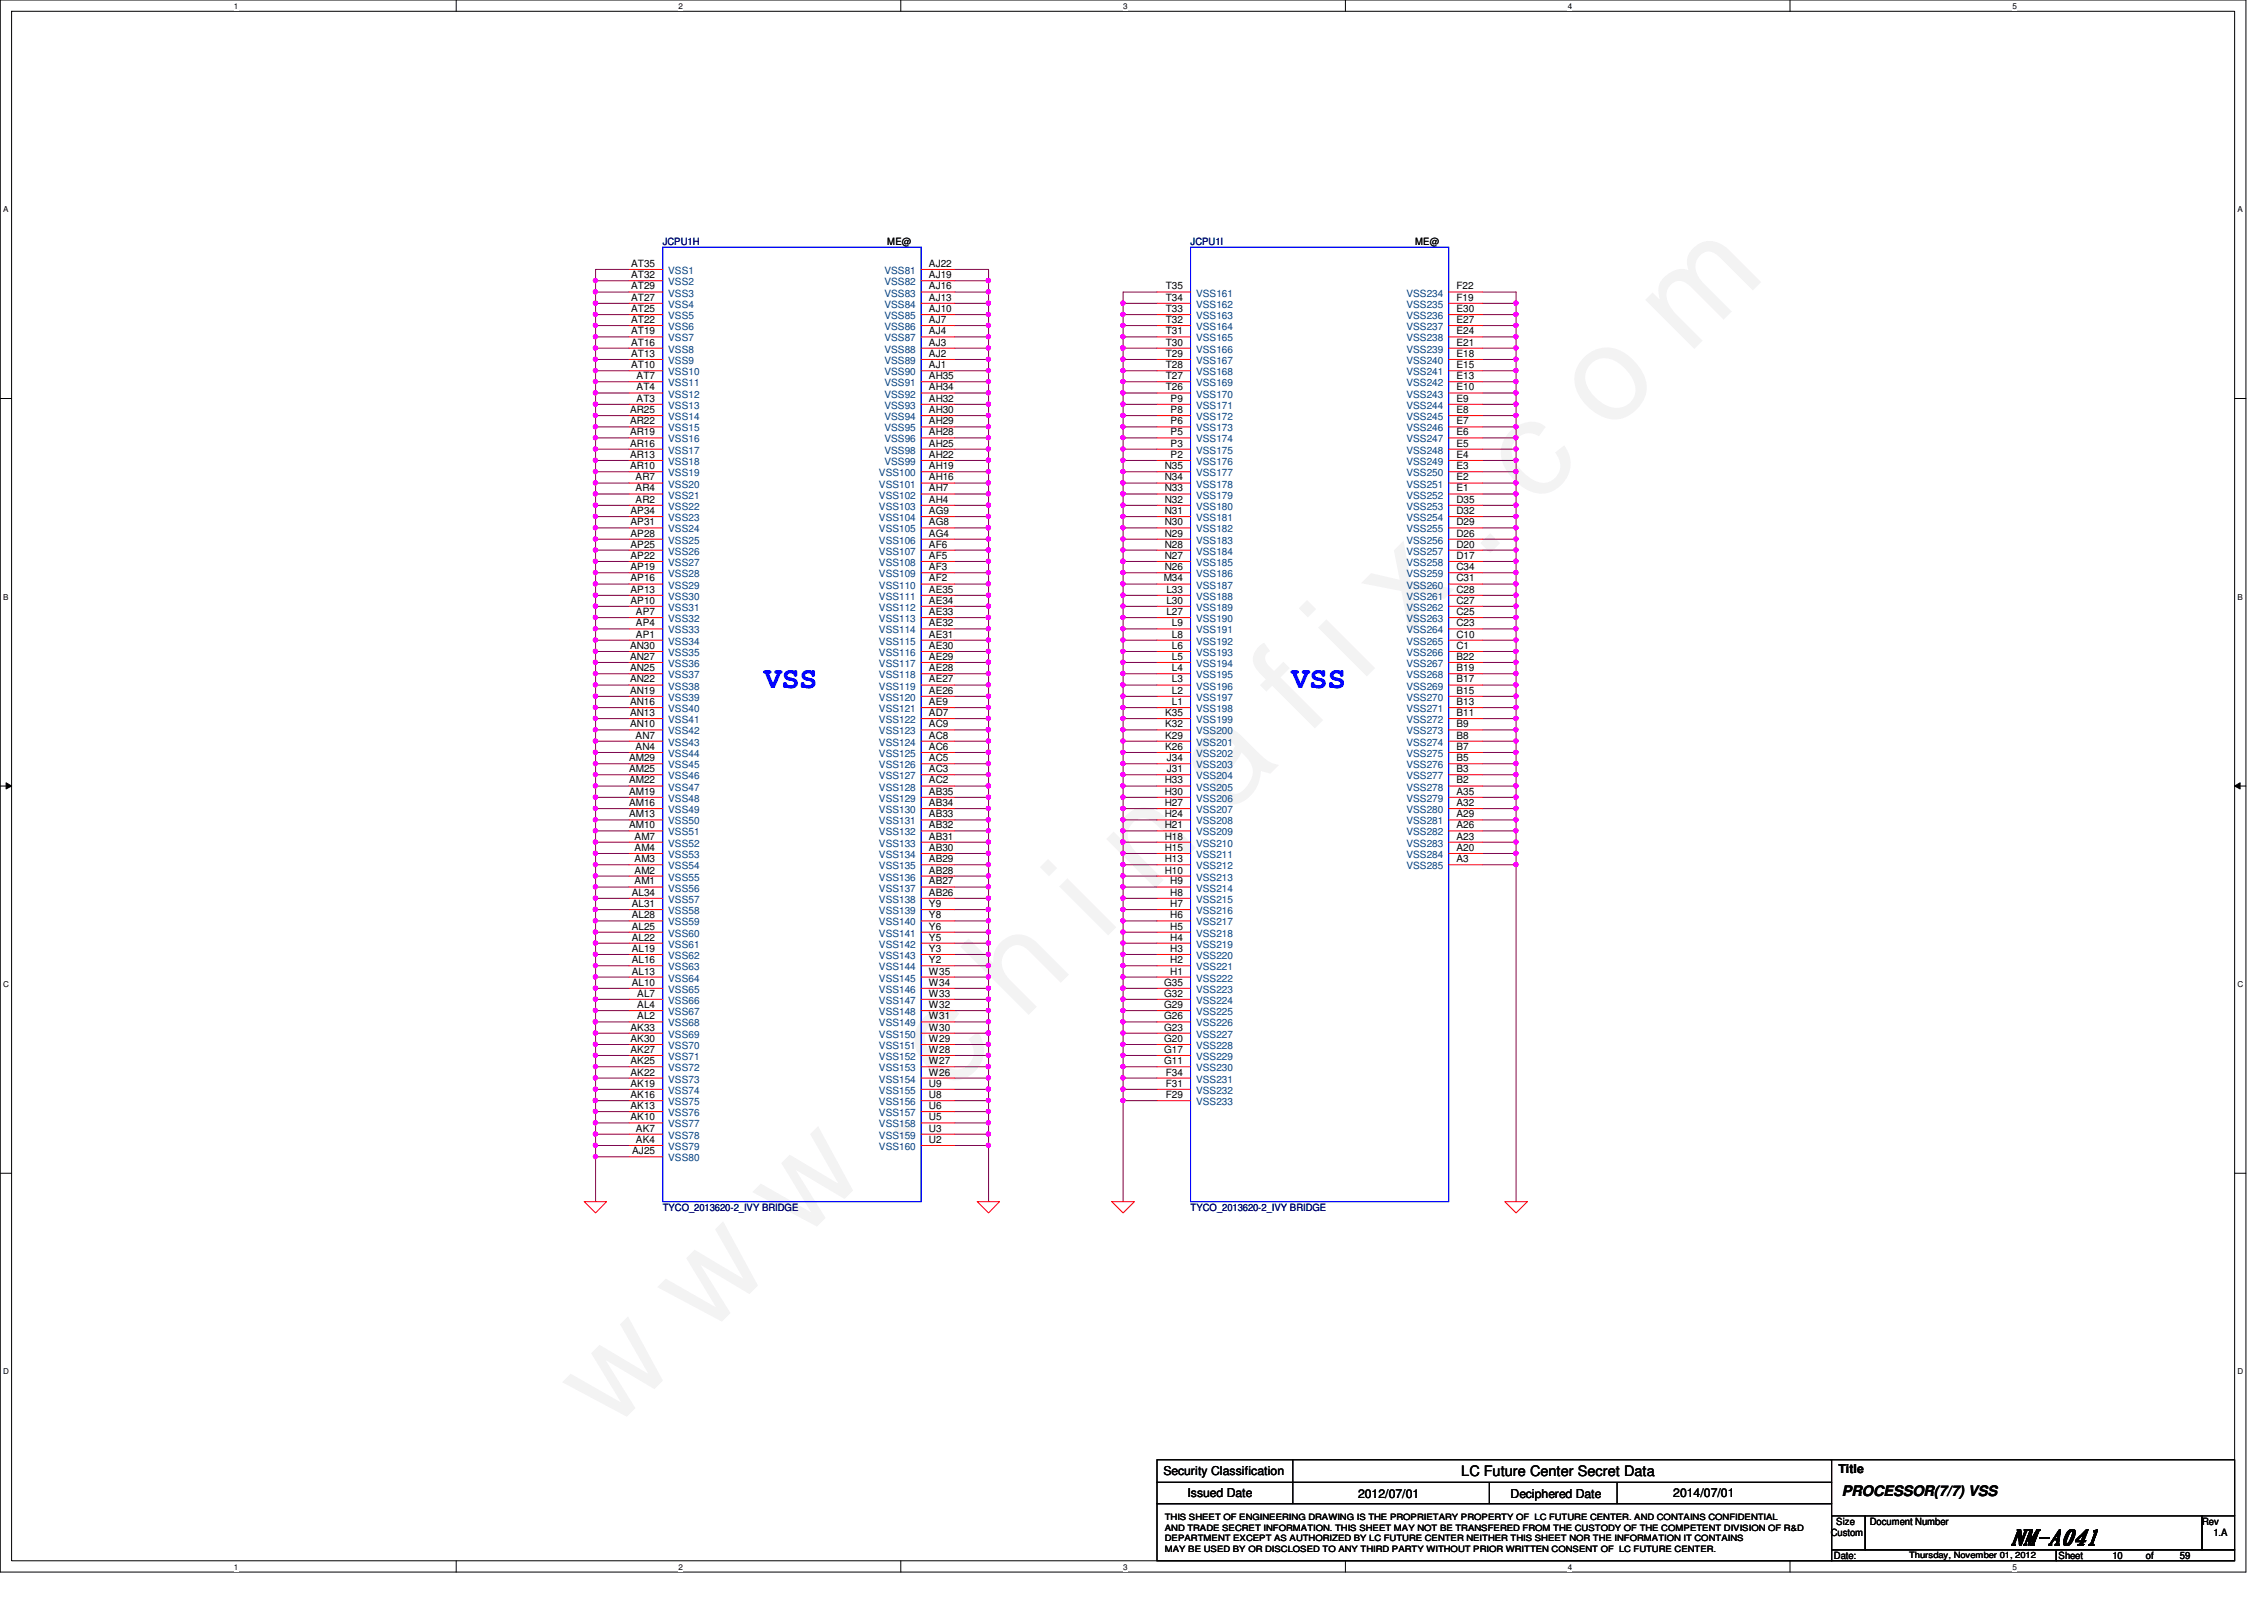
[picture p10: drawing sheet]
<svg xmlns="http://www.w3.org/2000/svg" width="297mm" height="210mm" viewBox="0 0 297 210" stroke-linecap="round" stroke-linejoin="round" font-family="sans-serif">
<defs><g id="words">
<text font-size="17.6" fill="#f0f" x="80.1" y="188" transform="rotate(-45 80.1 188)">w w w . c h i n a f i x . c o m</text>
<g font-size="3.9" fill="#00f">
<text x="100.2" y="90.2">VSS</text>
<text x="169.5" y="90.2">VSS</text>
</g>
<text font-size="2.8" x="263.7" y="202.7">NM-A041</text>
<g font-size="1.9">
<text x="191.7" y="193.7">LC Future Center Secret Data</text>
<text x="241.6" y="196.2">PROCESSOR(7/7) VSS</text>
</g>
<g font-size="1.6">
<text x="152.7" y="193.5">Security Classification</text>
<text x="155.8" y="196.3">Issued Date</text>
<text x="178.2" y="196.5">2012/07/01</text>
<text x="198.2" y="196.5">Deciphered Date</text>
<text x="219.5" y="196.3">2014/07/01</text>
<text x="241.2" y="193.2">Title</text>
</g>
<g font-size="1.3">
<text x="82.8" y="35">AT35</text>
<text x="116.4" y="32.1">ME@</text>
<text x="121.9" y="35">AJ22</text>
<text x="185.7" y="32.1">ME@</text>
<text x="82.8" y="36.5">AT32</text>
<text x="82.8" y="38">AT29</text>
<text x="82.8" y="39.5">AT27</text>
<text x="82.8" y="40.9">AT25</text>
<text x="121.9" y="36.5">AJ19</text>
<text x="121.9" y="38">AJ16</text>
<text x="121.9" y="39.5">AJ13</text>
<text x="121.9" y="40.9">AJ10</text>
<text x="152.9" y="38">T35</text>
<text x="152.9" y="39.5">T34</text>
<text x="152.9" y="40.9">T33</text>
<text x="191.1" y="38">F22</text>
<text x="191.1" y="39.5">F19</text>
<text x="191.1" y="40.9">E30</text>
<text x="82.8" y="42.4">AT22</text>
<text x="82.8" y="43.9">AT19</text>
<text x="82.8" y="45.3">AT16</text>
<text x="82.8" y="46.8">AT13</text>
<text x="121.9" y="42.4">AJ7</text>
<text x="121.9" y="43.9">AJ4</text>
<text x="121.9" y="45.3">AJ3</text>
<text x="121.9" y="46.8">AJ2</text>
<text x="152.9" y="42.4">T32</text>
<text x="152.9" y="43.9">T31</text>
<text x="152.9" y="45.3">T30</text>
<text x="152.9" y="46.8">T29</text>
<text x="191.1" y="42.4">E27</text>
<text x="191.1" y="43.9">E24</text>
<text x="191.1" y="45.3">E21</text>
<text x="191.1" y="46.8">E18</text>
<text x="82.8" y="48.3">AT10</text>
<text x="83.5" y="49.7">AT7</text>
<text x="83.5" y="51.2">AT4</text>
<text x="83.5" y="52.7">AT3</text>
<text x="121.9" y="48.3">AJ1</text>
<text x="121.9" y="49.7">AH35</text>
<text x="121.9" y="51.2">AH34</text>
<text x="121.9" y="52.7">AH32</text>
<text x="152.9" y="48.3">T28</text>
<text x="152.9" y="49.7">T27</text>
<text x="152.9" y="51.2">T26</text>
<text x="153.6" y="52.7">P9</text>
<text x="191.1" y="48.3">E15</text>
<text x="191.1" y="49.7">E13</text>
<text x="191.1" y="51.2">E10</text>
<text x="191.1" y="52.7">E9</text>
<text x="82.7" y="54.2">AR25</text>
<text x="82.7" y="55.7">AR22</text>
<text x="82.7" y="57.1">AR19</text>
<text x="82.7" y="58.6">AR16</text>
<text x="121.9" y="54.2">AH30</text>
<text x="121.9" y="55.7">AH29</text>
<text x="121.9" y="57.1">AH28</text>
<text x="121.9" y="58.6">AH25</text>
<text x="153.6" y="54.2">P8</text>
<text x="153.6" y="55.7">P6</text>
<text x="153.6" y="57.1">P5</text>
<text x="153.6" y="58.6">P3</text>
<text x="191.1" y="54.2">E8</text>
<text x="191.1" y="55.7">E7</text>
<text x="191.1" y="57.1">E6</text>
<text x="191.1" y="58.6">E5</text>
<text x="82.7" y="60.1">AR13</text>
<text x="82.7" y="61.6">AR10</text>
<text x="83.4" y="63">AR7</text>
<text x="83.4" y="64.5">AR4</text>
<text x="83.4" y="66">AR2</text>
<text x="121.9" y="60.1">AH22</text>
<text x="121.9" y="61.6">AH19</text>
<text x="121.9" y="63">AH16</text>
<text x="121.9" y="64.5">AH7</text>
<text x="121.9" y="66">AH4</text>
<text x="152.8" y="61.6">N35</text>
<text x="152.8" y="63">N34</text>
<text x="152.8" y="64.5">N33</text>
<text x="152.8" y="66">N32</text>
<text x="153.6" y="60.1">P2</text>
<text x="191.1" y="60.1">E4</text>
<text x="191.1" y="61.6">E3</text>
<text x="191.1" y="63">E2</text>
<text x="191.1" y="64.5">E1</text>
<text x="191.1" y="66">D35</text>
<text x="82.7" y="67.4">AP34</text>
<text x="82.7" y="68.9">AP31</text>
<text x="82.7" y="70.4">AP28</text>
<text x="82.7" y="71.8">AP25</text>
<text x="121.9" y="67.4">AG9</text>
<text x="121.9" y="68.9">AG8</text>
<text x="121.9" y="70.4">AG4</text>
<text x="121.9" y="71.8">AF6</text>
<text x="152.8" y="67.4">N31</text>
<text x="152.8" y="68.9">N30</text>
<text x="152.8" y="70.4">N29</text>
<text x="152.8" y="71.8">N28</text>
<text x="191.1" y="67.4">D32</text>
<text x="191.1" y="68.9">D29</text>
<text x="191.1" y="70.4">D26</text>
<text x="191.1" y="71.8">D20</text>
<text x="82.7" y="73.3">AP22</text>
<text x="82.7" y="74.8">AP19</text>
<text x="82.7" y="76.3">AP16</text>
<text x="82.7" y="77.8">AP13</text>
<text x="121.9" y="73.3">AF5</text>
<text x="121.9" y="74.8">AF3</text>
<text x="121.9" y="76.3">AF2</text>
<text x="121.9" y="77.8">AE35</text>
<text x="152.7" y="76.3">M34</text>
<text x="152.8" y="73.3">N27</text>
<text x="152.8" y="74.8">N26</text>
<text x="153" y="77.8">L33</text>
<text x="191.1" y="73.3">D17</text>
<text x="191.1" y="74.8">C34</text>
<text x="191.1" y="76.3">C31</text>
<text x="191.1" y="77.8">C28</text>
<text x="82.7" y="79.2">AP10</text>
<text x="83.4" y="80.7">AP7</text>
<text x="83.4" y="82.2">AP4</text>
<text x="83.4" y="83.7">AP1</text>
<text x="121.9" y="79.2">AE34</text>
<text x="121.9" y="80.7">AE33</text>
<text x="121.9" y="82.2">AE32</text>
<text x="121.9" y="83.7">AE31</text>
<text x="153" y="79.2">L30</text>
<text x="153" y="80.7">L27</text>
<text x="153.8" y="82.2">L9</text>
<text x="153.8" y="83.7">L8</text>
<text x="191.1" y="79.2">C27</text>
<text x="191.1" y="80.7">C25</text>
<text x="191.1" y="82.2">C23</text>
<text x="191.1" y="83.7">C10</text>
<text x="82.7" y="85.1">AN30</text>
<text x="82.7" y="86.6">AN27</text>
<text x="82.7" y="88.1">AN25</text>
<text x="82.7" y="89.5">AN22</text>
<text x="121.9" y="85.1">AE30</text>
<text x="121.9" y="86.6">AE29</text>
<text x="121.9" y="88.1">AE28</text>
<text x="121.9" y="89.5">AE27</text>
<text x="153.8" y="85.1">L6</text>
<text x="153.8" y="86.6">L5</text>
<text x="153.8" y="88.1">L4</text>
<text x="153.8" y="89.5">L3</text>
<text x="191.1" y="85.1">C1</text>
<text x="191.1" y="86.6">B22</text>
<text x="191.1" y="88.1">B19</text>
<text x="191.1" y="89.5">B17</text>
<text x="82.7" y="91">AN19</text>
<text x="82.7" y="92.5">AN16</text>
<text x="82.7" y="93.9">AN13</text>
<text x="82.7" y="95.4">AN10</text>
<text x="121.9" y="91">AE26</text>
<text x="121.9" y="92.5">AE9</text>
<text x="121.9" y="93.9">AD7</text>
<text x="121.9" y="95.4">AC9</text>
<text x="152.9" y="93.9">K35</text>
<text x="152.9" y="95.4">K32</text>
<text x="153.8" y="91">L2</text>
<text x="153.8" y="92.5">L1</text>
<text x="191.1" y="91">B15</text>
<text x="191.1" y="92.5">B13</text>
<text x="191.1" y="93.9">B11</text>
<text x="191.1" y="95.4">B9</text>
<text x="82.5" y="99.9">AM29</text>
<text x="82.5" y="101.3">AM25</text>
<text x="83.4" y="96.9">AN7</text>
<text x="83.4" y="98.4">AN4</text>
<text x="121.9" y="96.9">AC8</text>
<text x="121.9" y="98.4">AC6</text>
<text x="121.9" y="99.9">AC5</text>
<text x="121.9" y="101.3">AC3</text>
<text x="152.9" y="96.9">K29</text>
<text x="152.9" y="98.4">K26</text>
<text x="153.1" y="99.9">J34</text>
<text x="153.1" y="101.3">J31</text>
<text x="191.1" y="96.9">B8</text>
<text x="191.1" y="98.4">B7</text>
<text x="191.1" y="99.9">B5</text>
<text x="191.1" y="101.3">B3</text>
<text x="82.5" y="102.8">AM22</text>
<text x="82.5" y="104.3">AM19</text>
<text x="82.5" y="105.7">AM16</text>
<text x="82.5" y="107.2">AM13</text>
<text x="121.9" y="102.8">AC2</text>
<text x="121.9" y="104.3">AB35</text>
<text x="121.9" y="105.7">AB34</text>
<text x="121.9" y="107.2">AB33</text>
<text x="152.8" y="102.8">H33</text>
<text x="152.8" y="104.3">H30</text>
<text x="152.8" y="105.7">H27</text>
<text x="152.8" y="107.2">H24</text>
<text x="191.1" y="102.8">B2</text>
<text x="191.1" y="104.3">A35</text>
<text x="191.1" y="105.7">A32</text>
<text x="191.1" y="107.2">A29</text>
<text x="82.5" y="108.7">AM10</text>
<text x="83.3" y="110.2">AM7</text>
<text x="83.3" y="111.6">AM4</text>
<text x="83.3" y="113.1">AM3</text>
<text x="121.9" y="108.7">AB32</text>
<text x="121.9" y="110.2">AB31</text>
<text x="121.9" y="111.6">AB30</text>
<text x="121.9" y="113.1">AB29</text>
<text x="152.8" y="108.7">H21</text>
<text x="152.8" y="110.2">H18</text>
<text x="152.8" y="111.6">H15</text>
<text x="152.8" y="113.1">H13</text>
<text x="191.1" y="108.7">A26</text>
<text x="191.1" y="110.2">A23</text>
<text x="191.1" y="111.6">A20</text>
<text x="191.1" y="113.1">A3</text>
<text x="82.9" y="117.5">AL34</text>
<text x="82.9" y="119">AL31</text>
<text x="83.3" y="114.6">AM2</text>
<text x="83.3" y="116">AM1</text>
<text x="121.9" y="114.6">AB28</text>
<text x="121.9" y="116">AB27</text>
<text x="121.9" y="117.5">AB26</text>
<text x="121.9" y="119">Y9</text>
<text x="152.8" y="114.6">H10</text>
<text x="153.5" y="116">H9</text>
<text x="153.5" y="117.5">H8</text>
<text x="153.5" y="119">H7</text>
<text x="82.9" y="120.5">AL28</text>
<text x="82.9" y="122">AL25</text>
<text x="82.9" y="123.4">AL22</text>
<text x="82.9" y="124.9">AL19</text>
<text x="121.9" y="120.5">Y8</text>
<text x="121.9" y="122">Y6</text>
<text x="121.9" y="123.4">Y5</text>
<text x="121.9" y="124.9">Y3</text>
<text x="153.5" y="120.5">H6</text>
<text x="153.5" y="122">H5</text>
<text x="153.5" y="123.4">H4</text>
<text x="153.5" y="124.9">H3</text>
<text x="82.9" y="126.4">AL16</text>
<text x="82.9" y="127.8">AL13</text>
<text x="82.9" y="129.3">AL10</text>
<text x="83.6" y="130.8">AL7</text>
<text x="121.9" y="126.4">Y2</text>
<text x="121.9" y="127.8">W35</text>
<text x="121.9" y="129.3">W34</text>
<text x="121.9" y="130.8">W33</text>
<text x="152.7" y="129.3">G35</text>
<text x="152.7" y="130.8">G32</text>
<text x="153.5" y="126.4">H2</text>
<text x="153.5" y="127.8">H1</text>
<text x="82.7" y="135.2">AK33</text>
<text x="82.7" y="136.7">AK30</text>
<text x="83.6" y="132.2">AL4</text>
<text x="83.6" y="133.7">AL2</text>
<text x="121.9" y="132.2">W32</text>
<text x="121.9" y="133.7">W31</text>
<text x="121.9" y="135.2">W30</text>
<text x="121.9" y="136.7">W29</text>
<text x="152.7" y="132.2">G29</text>
<text x="152.7" y="133.7">G26</text>
<text x="152.7" y="135.2">G23</text>
<text x="152.7" y="136.7">G20</text>
<text x="82.7" y="138.1">AK27</text>
<text x="82.7" y="139.6">AK25</text>
<text x="82.7" y="141.1">AK22</text>
<text x="82.7" y="142.6">AK19</text>
<text x="121.9" y="138.1">W28</text>
<text x="121.9" y="139.6">W27</text>
<text x="121.9" y="141.1">W26</text>
<text x="121.9" y="142.6">U9</text>
<text x="152.7" y="138.1">G17</text>
<text x="152.7" y="139.6">G11</text>
<text x="152.9" y="141.1">F34</text>
<text x="152.9" y="142.6">F31</text>
<text x="82.7" y="144.1">AK16</text>
<text x="82.7" y="145.5">AK13</text>
<text x="82.7" y="147">AK10</text>
<text x="83.4" y="148.5">AK7</text>
<text x="83.4" y="149.9">AK4</text>
<text x="121.9" y="144.1">U8</text>
<text x="121.9" y="145.5">U6</text>
<text x="121.9" y="147">U5</text>
<text x="121.9" y="148.5">U3</text>
<text x="121.9" y="149.9">U2</text>
<text x="152.9" y="144.1">F29</text>
<text x="82.9" y="151.4">AJ25</text>
<text x="240.2" y="201.5">Custom</text>
<text x="240.9" y="200.1">Size</text>
<text x="245.3" y="200.1">Document Number</text>
<text x="288.9" y="200.1">Rev</text>
<text x="290.4" y="201.5">1.A</text>
<text x="240.6" y="204.5">Date:</text>
<text x="270.1" y="204.5">Sheet</text>
<text x="277.2" y="204.5">10</text>
<text x="281.6" y="204.5">of</text>
<text x="286" y="204.5">59</text>
</g>
<g font-size="1.3" fill="#000080">
<text x="86.9" y="32.1">JCPU1H</text>
<text x="156.2" y="32.1">JCPU1I</text>
<text x="86.9" y="158.8">TYCO_2013620-2_IVY BRIDGE</text>
<text x="156.2" y="158.8">TYCO_2013620-2_IVY BRIDGE</text>
</g>
<g font-size="1.3" fill="#004080">
<text x="87.7" y="35.9">VSS1</text>
<text x="116" y="35.9">VSS81</text>
<text x="87.7" y="37.4">VSS2</text>
<text x="87.7" y="38.9">VSS3</text>
<text x="87.7" y="40.4">VSS4</text>
<text x="87.7" y="41.9">VSS5</text>
<text x="116" y="37.4">VSS82</text>
<text x="116" y="38.9">VSS83</text>
<text x="116" y="40.4">VSS84</text>
<text x="116" y="41.9">VSS85</text>
<text x="156.9" y="38.9">VSS161</text>
<text x="156.9" y="40.4">VSS162</text>
<text x="156.9" y="41.9">VSS163</text>
<text x="184.5" y="38.9">VSS234</text>
<text x="184.5" y="40.4">VSS235</text>
<text x="184.5" y="41.9">VSS236</text>
<text x="87.7" y="43.3">VSS6</text>
<text x="87.7" y="44.8">VSS7</text>
<text x="87.7" y="46.3">VSS8</text>
<text x="87.7" y="47.8">VSS9</text>
<text x="116" y="43.3">VSS86</text>
<text x="116" y="44.8">VSS87</text>
<text x="116" y="46.3">VSS88</text>
<text x="116" y="47.8">VSS89</text>
<text x="156.9" y="43.3">VSS164</text>
<text x="156.9" y="44.8">VSS165</text>
<text x="156.9" y="46.3">VSS166</text>
<text x="156.9" y="47.8">VSS167</text>
<text x="184.5" y="43.3">VSS237</text>
<text x="184.5" y="44.8">VSS238</text>
<text x="184.5" y="46.3">VSS239</text>
<text x="184.5" y="47.8">VSS240</text>
<text x="87.7" y="49.2">VSS10</text>
<text x="87.7" y="50.7">VSS11</text>
<text x="87.7" y="52.2">VSS12</text>
<text x="87.7" y="53.6">VSS13</text>
<text x="116" y="49.2">VSS90</text>
<text x="116" y="50.7">VSS91</text>
<text x="116" y="52.2">VSS92</text>
<text x="116" y="53.6">VSS93</text>
<text x="156.9" y="49.2">VSS168</text>
<text x="156.9" y="50.7">VSS169</text>
<text x="156.9" y="52.2">VSS170</text>
<text x="156.9" y="53.6">VSS171</text>
<text x="184.5" y="49.2">VSS241</text>
<text x="184.5" y="50.7">VSS242</text>
<text x="184.5" y="52.2">VSS243</text>
<text x="184.5" y="53.6">VSS244</text>
<text x="87.7" y="55.1">VSS14</text>
<text x="87.7" y="56.6">VSS15</text>
<text x="87.7" y="58">VSS16</text>
<text x="87.7" y="59.5">VSS17</text>
<text x="116" y="55.1">VSS94</text>
<text x="116" y="56.6">VSS95</text>
<text x="116" y="58">VSS96</text>
<text x="116" y="59.5">VSS98</text>
<text x="156.9" y="55.1">VSS172</text>
<text x="156.9" y="56.6">VSS173</text>
<text x="156.9" y="58">VSS174</text>
<text x="156.9" y="59.5">VSS175</text>
<text x="184.5" y="55.1">VSS245</text>
<text x="184.5" y="56.6">VSS246</text>
<text x="184.5" y="58">VSS247</text>
<text x="184.5" y="59.5">VSS248</text>
<text x="87.7" y="61">VSS18</text>
<text x="87.7" y="62.5">VSS19</text>
<text x="87.7" y="64">VSS20</text>
<text x="87.7" y="65.4">VSS21</text>
<text x="115.3" y="62.5">VSS100</text>
<text x="115.3" y="64">VSS101</text>
<text x="115.3" y="65.4">VSS102</text>
<text x="116" y="61">VSS99</text>
<text x="156.9" y="61">VSS176</text>
<text x="156.9" y="62.5">VSS177</text>
<text x="156.9" y="64">VSS178</text>
<text x="156.9" y="65.4">VSS179</text>
<text x="184.5" y="61">VSS249</text>
<text x="184.5" y="62.5">VSS250</text>
<text x="184.5" y="64">VSS251</text>
<text x="184.5" y="65.4">VSS252</text>
<text x="87.7" y="66.9">VSS22</text>
<text x="87.7" y="68.4">VSS23</text>
<text x="87.7" y="69.8">VSS24</text>
<text x="87.7" y="71.3">VSS25</text>
<text x="115.3" y="66.9">VSS103</text>
<text x="115.3" y="68.4">VSS104</text>
<text x="115.3" y="69.8">VSS105</text>
<text x="115.3" y="71.3">VSS106</text>
<text x="156.9" y="66.9">VSS180</text>
<text x="156.9" y="68.4">VSS181</text>
<text x="156.9" y="69.8">VSS182</text>
<text x="156.9" y="71.3">VSS183</text>
<text x="184.5" y="66.9">VSS253</text>
<text x="184.5" y="68.4">VSS254</text>
<text x="184.5" y="69.8">VSS255</text>
<text x="184.5" y="71.3">VSS256</text>
<text x="87.7" y="72.8">VSS26</text>
<text x="87.7" y="74.3">VSS27</text>
<text x="87.7" y="75.7">VSS28</text>
<text x="87.7" y="77.2">VSS29</text>
<text x="115.3" y="72.8">VSS107</text>
<text x="115.3" y="74.3">VSS108</text>
<text x="115.3" y="75.7">VSS109</text>
<text x="115.3" y="77.2">VSS110</text>
<text x="156.9" y="72.8">VSS184</text>
<text x="156.9" y="74.3">VSS185</text>
<text x="156.9" y="75.7">VSS186</text>
<text x="156.9" y="77.2">VSS187</text>
<text x="184.5" y="72.8">VSS257</text>
<text x="184.5" y="74.3">VSS258</text>
<text x="184.5" y="75.7">VSS259</text>
<text x="184.5" y="77.2">VSS260</text>
<text x="87.7" y="78.7">VSS30</text>
<text x="87.7" y="80.1">VSS31</text>
<text x="87.7" y="81.6">VSS32</text>
<text x="87.7" y="83.1">VSS33</text>
<text x="115.3" y="78.7">VSS111</text>
<text x="115.3" y="80.1">VSS112</text>
<text x="115.3" y="81.6">VSS113</text>
<text x="115.3" y="83.1">VSS114</text>
<text x="156.9" y="78.7">VSS188</text>
<text x="156.9" y="80.1">VSS189</text>
<text x="156.9" y="81.6">VSS190</text>
<text x="156.9" y="83.1">VSS191</text>
<text x="184.5" y="78.7">VSS261</text>
<text x="184.5" y="80.1">VSS262</text>
<text x="184.5" y="81.6">VSS263</text>
<text x="184.5" y="83.1">VSS264</text>
<text x="87.7" y="84.6">VSS34</text>
<text x="87.7" y="86.1">VSS35</text>
<text x="87.7" y="87.5">VSS36</text>
<text x="87.7" y="89">VSS37</text>
<text x="115.3" y="84.6">VSS115</text>
<text x="115.3" y="86.1">VSS116</text>
<text x="115.3" y="87.5">VSS117</text>
<text x="115.3" y="89">VSS118</text>
<text x="156.9" y="84.6">VSS192</text>
<text x="156.9" y="86.1">VSS193</text>
<text x="156.9" y="87.5">VSS194</text>
<text x="156.9" y="89">VSS195</text>
<text x="184.5" y="84.6">VSS265</text>
<text x="184.5" y="86.1">VSS266</text>
<text x="184.5" y="87.5">VSS267</text>
<text x="184.5" y="89">VSS268</text>
<text x="87.7" y="90.5">VSS38</text>
<text x="87.7" y="91.9">VSS39</text>
<text x="87.7" y="93.4">VSS40</text>
<text x="87.7" y="94.9">VSS41</text>
<text x="115.3" y="90.5">VSS119</text>
<text x="115.3" y="91.9">VSS120</text>
<text x="115.3" y="93.4">VSS121</text>
<text x="115.3" y="94.9">VSS122</text>
<text x="156.9" y="90.5">VSS196</text>
<text x="156.9" y="91.9">VSS197</text>
<text x="156.9" y="93.4">VSS198</text>
<text x="156.9" y="94.9">VSS199</text>
<text x="184.5" y="90.5">VSS269</text>
<text x="184.5" y="91.9">VSS270</text>
<text x="184.5" y="93.4">VSS271</text>
<text x="184.5" y="94.9">VSS272</text>
<text x="87.7" y="96.4">VSS42</text>
<text x="87.7" y="97.8">VSS43</text>
<text x="87.7" y="99.3">VSS44</text>
<text x="87.7" y="100.8">VSS45</text>
<text x="115.3" y="96.4">VSS123</text>
<text x="115.3" y="97.8">VSS124</text>
<text x="115.3" y="99.3">VSS125</text>
<text x="115.3" y="100.8">VSS126</text>
<text x="156.9" y="96.4">VSS200</text>
<text x="156.9" y="97.8">VSS201</text>
<text x="156.9" y="99.3">VSS202</text>
<text x="156.9" y="100.8">VSS203</text>
<text x="184.5" y="96.4">VSS273</text>
<text x="184.5" y="97.8">VSS274</text>
<text x="184.5" y="99.3">VSS275</text>
<text x="184.5" y="100.8">VSS276</text>
<text x="87.7" y="102.2">VSS46</text>
<text x="87.7" y="103.7">VSS47</text>
<text x="87.7" y="105.2">VSS48</text>
<text x="87.7" y="106.7">VSS49</text>
<text x="115.3" y="102.2">VSS127</text>
<text x="115.3" y="103.7">VSS128</text>
<text x="115.3" y="105.2">VSS129</text>
<text x="115.3" y="106.7">VSS130</text>
<text x="156.9" y="102.2">VSS204</text>
<text x="156.9" y="103.7">VSS205</text>
<text x="156.9" y="105.2">VSS206</text>
<text x="156.9" y="106.7">VSS207</text>
<text x="184.5" y="102.2">VSS277</text>
<text x="184.5" y="103.7">VSS278</text>
<text x="184.5" y="105.2">VSS279</text>
<text x="184.5" y="106.7">VSS280</text>
<text x="87.7" y="108.2">VSS50</text>
<text x="87.7" y="109.6">VSS51</text>
<text x="87.7" y="111.1">VSS52</text>
<text x="87.7" y="112.6">VSS53</text>
<text x="115.3" y="108.2">VSS131</text>
<text x="115.3" y="109.6">VSS132</text>
<text x="115.3" y="111.1">VSS133</text>
<text x="115.3" y="112.6">VSS134</text>
<text x="156.9" y="108.2">VSS208</text>
<text x="156.9" y="109.6">VSS209</text>
<text x="156.9" y="111.1">VSS210</text>
<text x="156.9" y="112.6">VSS211</text>
<text x="184.5" y="108.2">VSS281</text>
<text x="184.5" y="109.6">VSS282</text>
<text x="184.5" y="111.1">VSS283</text>
<text x="184.5" y="112.6">VSS284</text>
<text x="87.7" y="114">VSS54</text>
<text x="87.7" y="115.5">VSS55</text>
<text x="87.7" y="117">VSS56</text>
<text x="87.7" y="118.4">VSS57</text>
<text x="87.7" y="119.9">VSS58</text>
<text x="115.3" y="114">VSS135</text>
<text x="115.3" y="115.5">VSS136</text>
<text x="115.3" y="117">VSS137</text>
<text x="115.3" y="118.4">VSS138</text>
<text x="115.3" y="119.9">VSS139</text>
<text x="156.9" y="114">VSS212</text>
<text x="156.9" y="115.5">VSS213</text>
<text x="156.9" y="117">VSS214</text>
<text x="156.9" y="118.4">VSS215</text>
<text x="156.9" y="119.9">VSS216</text>
<text x="184.5" y="114">VSS285</text>
<text x="87.7" y="121.4">VSS59</text>
<text x="87.7" y="122.9">VSS60</text>
<text x="87.7" y="124.3">VSS61</text>
<text x="87.7" y="125.8">VSS62</text>
<text x="115.3" y="121.4">VSS140</text>
<text x="115.3" y="122.9">VSS141</text>
<text x="115.3" y="124.3">VSS142</text>
<text x="115.3" y="125.8">VSS143</text>
<text x="156.9" y="121.4">VSS217</text>
<text x="156.9" y="122.9">VSS218</text>
<text x="156.9" y="124.3">VSS219</text>
<text x="156.9" y="125.8">VSS220</text>
<text x="87.7" y="127.3">VSS63</text>
<text x="87.7" y="128.8">VSS64</text>
<text x="87.7" y="130.3">VSS65</text>
<text x="87.7" y="131.7">VSS66</text>
<text x="115.3" y="127.3">VSS144</text>
<text x="115.3" y="128.8">VSS145</text>
<text x="115.3" y="130.3">VSS146</text>
<text x="115.3" y="131.7">VSS147</text>
<text x="156.9" y="127.3">VSS221</text>
<text x="156.9" y="128.8">VSS222</text>
<text x="156.9" y="130.3">VSS223</text>
<text x="156.9" y="131.7">VSS224</text>
<text x="87.7" y="133.2">VSS67</text>
<text x="87.7" y="134.7">VSS68</text>
<text x="87.7" y="136.1">VSS69</text>
<text x="87.7" y="137.6">VSS70</text>
<text x="115.3" y="133.2">VSS148</text>
<text x="115.3" y="134.7">VSS149</text>
<text x="115.3" y="136.1">VSS150</text>
<text x="115.3" y="137.6">VSS151</text>
<text x="156.9" y="133.2">VSS225</text>
<text x="156.9" y="134.7">VSS226</text>
<text x="156.9" y="136.1">VSS227</text>
<text x="156.9" y="137.6">VSS228</text>
<text x="87.7" y="139.1">VSS71</text>
<text x="87.7" y="140.5">VSS72</text>
<text x="87.7" y="142">VSS73</text>
<text x="87.7" y="143.5">VSS74</text>
<text x="115.3" y="139.1">VSS152</text>
<text x="115.3" y="140.5">VSS153</text>
<text x="115.3" y="142">VSS154</text>
<text x="115.3" y="143.5">VSS155</text>
<text x="156.9" y="139.1">VSS229</text>
<text x="156.9" y="140.5">VSS230</text>
<text x="156.9" y="142">VSS231</text>
<text x="156.9" y="143.5">VSS232</text>
<text x="87.7" y="145">VSS75</text>
<text x="87.7" y="146.4">VSS76</text>
<text x="87.7" y="147.9">VSS77</text>
<text x="87.7" y="149.4">VSS78</text>
<text x="115.3" y="145">VSS156</text>
<text x="115.3" y="146.4">VSS157</text>
<text x="115.3" y="147.9">VSS158</text>
<text x="115.3" y="149.4">VSS159</text>
<text x="156.9" y="145">VSS233</text>
<text x="87.7" y="150.9">VSS79</text>
<text x="87.7" y="152.4">VSS80</text>
<text x="115.3" y="150.9">VSS160</text>
</g>
<g font-size="1.1">
<text x="30.7" y="1.1">1</text>
<text x="89" y="1.1">2</text>
<text x="147.4" y="1.1">3</text>
<text x="205.7" y="1.1">4</text>
<text x="264" y="1.1">5</text>
<text x=".4" y="27.9">A</text>
<text x="293.6" y="27.9">A</text>
<text x=".4" y="78.7">B</text>
<text x="293.6" y="78.7">B</text>
<text x=".4" y="129.5">C</text>
<text x="293.6" y="129.5">C</text>
<text x=".4" y="180.3">D</text>
<text x="293.6" y="180.3">D</text>
<text x="152.8" y="202.2">DEPARTMENT EXCEPT AS AUTHORIZED BY LC FUTURE CENTER NEITHER THIS SHEET NOR THE INFORMATION IT CONTAINS</text>
<text x="152.8" y="203.6">MAY BE USED BY OR DISCLOSED TO ANY THIRD PARTY WITHOUT PRIOR WRITTEN CONSENT OF LC FUTURE CENTER.</text>
<text x="152.8" y="199.4">THIS SHEET OF ENGINEERING DRAWING IS THE PROPRIETARY PROPERTY OF LC FUTURE CENTER. AND CONTAINS CONFIDENTIAL</text>
<text x="152.8" y="200.8">AND TRADE SECRET INFORMATION. THIS SHEET MAY NOT BE TRANSFERED FROM THE CUSTODY OF THE COMPETENT DIVISION OF R&amp;D</text>
<text x="30.7" y="205.9">1</text>
<text x="89" y="205.9">2</text>
<text x="147.4" y="205.9">3</text>
<text x="205.7" y="205.9">4</text>
<text x="250.5" y="204.4">Thursday, November 01, 2012</text>
<text x="264" y="205.9">5</text>
</g>
</g></defs>
<path d="M0 0h294.7v206.2h-294.7zM1.5 1.5h291.7v203.3h-291.7z" fill="none" stroke="#000" stroke-width=".13"/>
<g fill="#fff">
<path d="M30.7 .2h.6v1.2h-.6z"/>
<path d="M30.7 204.9h.6v1.2h-.6z"/>
</g>
<path d="M59.9 0v1.5M59.9 204.8v1.4" fill="none" stroke="#000" stroke-width=".13"/>
<g fill="#fff">
<path d="M89 .2h.6v1.2h-.6z"/>
<path d="M89 204.9h.6v1.2h-.6z"/>
</g>
<path d="M118.2 0v1.5M118.2 204.8v1.4" fill="none" stroke="#000" stroke-width=".13"/>
<g fill="#fff">
<path d="M147.4 .2h.5v1.2h-.5z"/>
<path d="M147.4 204.9h.5v1.2h-.5z"/>
</g>
<path d="M176.5 0v1.5M176.5 204.8v1.4" fill="none" stroke="#000" stroke-width=".13"/>
<g fill="#fff">
<path d="M205.7 .2h.6v1.2h-.6z"/>
<path d="M205.7 204.9h.6v1.2h-.6z"/>
</g>
<path d="M234.9 0v1.5M234.9 204.8v1.4" fill="none" stroke="#000" stroke-width=".13"/>
<g fill="#fff">
<path d="M264 .2h.6v1.2h-.6z"/>
<path d="M264 204.9h.6v1.2h-.6z"/>
<path d="M.4 26.9h.7v1.2h-.7z"/>
<path d="M293.6 26.9h.7v1.2h-.7z"/>
<path d="M.4 77.7h.7v1.2h-.7z"/>
<path d="M293.6 77.7h.7v1.2h-.7z"/>
</g>
<path d="M0 52.3h1.5M293.2 52.3h1.5" fill="none" stroke="#000" stroke-width=".13"/>
<g fill="#fff">
<path d="M.4 128.5h.8v1.2h-.8z"/>
<path d="M293.6 128.5h.7v1.2h-.7z"/>
</g>
<path d="M0 103.1h1.5M.8 102.7l.7 .4-.7 .4zM293.2 103.1l.7-.4v.8zM293.2 103.1h1.5" fill="none" stroke="#000" stroke-width=".13"/>
<path d="M.8 102.7l.7 .4-.7 .4zM293.2 103.1l.7-.4v.8z" fill="#000"/>
<g fill="#fff">
<path d="M.4 179.3h.8v1.2h-.8z"/>
<path d="M293.6 179.3h.7v1.2h-.7z"/>
</g>
<g fill="none" stroke="#000" stroke-width=".13">
<path d="M0 153.9h1.5M293.2 153.9h1.5M151.8 191.5h88.5v3h-88.5zM151.8 194.5h88.5v2.8h-88.5zM151.8 197.3h88.5v7.5h-88.5zM169.6 191.5v5.8M195.4 194.5v2.8M212.2 194.5v2.8M240.2 191.5h53v7.4M240.3 198.9h4.4v4.4h-4.4zM244.7 198.9h44.2v4.4h-44.2zM288.9 198.9h4.3v4.4h-4.3z"/>
<path d="M240.3 203.3h29.5v1.5h-29.5zM269.8 203.3h23.4v1.5h-23.4z"/>
</g>
<path d="M198.9 113.4v44.2" fill="none" stroke="#800040" stroke-width=".13"/>
<path d="M86.9 32.4h34v125.2h-34zM156.2 32.4h33.9v125.2h-33.9z" fill="none" stroke="#00f" stroke-width=".13"/>
<use href="#words"/>
</svg>
